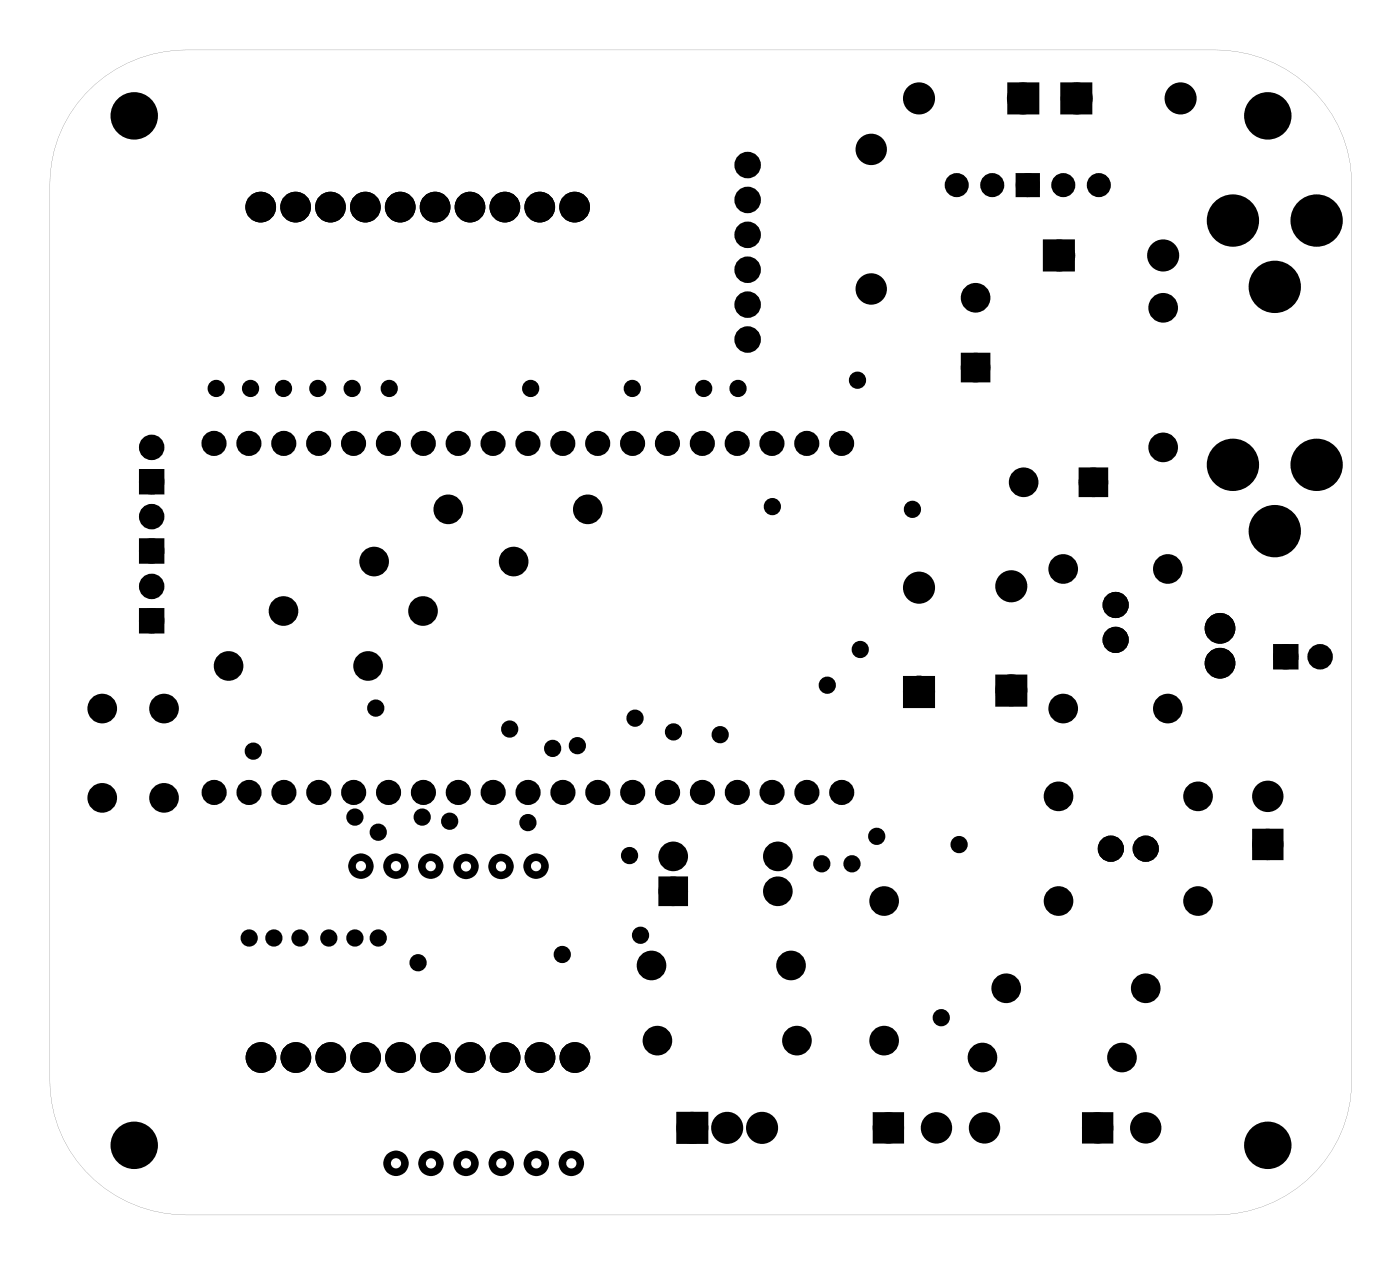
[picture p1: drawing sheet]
<svg xmlns="http://www.w3.org/2000/svg" width="102mm" height="92mm" viewBox="0 0 102 92" stroke-linecap="round" stroke-linejoin="round" font-family="sans-serif">
<g fill="#000">
<path d="M73.7 6.4h1.6v1.6h-1.6zM74.2 12.9h1.3v1.2h-1.3zM76.3 17.8h1.6v1.6h-1.6zM77.6 6.4h1.6v1.6h-1.6zM10.4 34.5h1.2v1.2h-1.2zM10.4 39.5h1.2v1.2h-1.2zM70.3 26.1h1.4v1.4h-1.4zM78.9 34.4h1.4v1.4h-1.4zM10.4 44.6h1.2v1.2h-1.2zM66.1 49.6h1.6v1.6h-1.6zM72.9 49.5h1.5v1.6h-1.5zM93 47.2h1.2v1.2h-1.2z"/>
<path d="M48.3 64.2h1.4v1.4h-1.4zM91.6 60.7h1.5v1.5h-1.5zM49.6 81.3h1.6v1.6h-1.6zM63.9 81.3h1.6v1.6h-1.6zM79.2 81.3h1.5v1.6h-1.5z"/>
<path d="M6.1 6.9a9.6 9.6 0 0 0-2.5 6.5v65.3a9.9 9.9 0 0 0 10 9.7h74.9a9.9 9.9 0 0 0 9.9-9.7v-65.3a9.9 9.9 0 0 0-9.9-9.8h-74.9a10 10 0 0 0-7.5 3.3zM6.2 6.9a10 10 0 0 1 7.4-3.3h74.9a9.9 9.9 0 0 1 9.9 9.8v65.3a9.8 9.8 0 0 1-9.9 9.7h-74.9a9.9 9.9 0 0 1-10-9.7v-65.3a9.6 9.6 0 0 1 2.6-6.5z"/>
<path d="M25.4 63a.93 .93 0 0 0 1.8 0 .93 .93 0 0 0-1.8 0zM25.9 63a.4 .4 0 0 1 .8 0 .4 .4 0 0 1-.8 0z"/>
<path d="M27.9 63a.95 .95 0 0 0 1.9 0 .95 .95 0 0 0-1.9 0zM28.5 63a.37 .37 0 0 1 .7 0 .37 .37 0 0 1-.7 0z"/>
<path d="M30.4 63a.95 .95 0 0 0 1.9 0 .95 .95 0 0 0-1.9 0zM31 63a.37 .37 0 0 1 .7 0 .37 .37 0 0 1-.7 0z"/>
<path d="M33 63.1a.95 .95 0 0 0 1.9 0 .95 .95 0 0 0-1.9 0zM33.6 63.1a.37 .37 0 0 1 .7 0 .37 .37 0 0 1-.7 0z"/>
<path d="M35.6 63.1a.93 .93 0 0 0 1.8 0 .93 .93 0 0 0-1.8 0zM36.1 63.1a.4 .4 0 0 1 .8 0 .4 .4 0 0 1-.8 0z"/>
<path d="M38.1 63a.95 .95 0 0 0 1.9 0 .95 .95 0 0 0-1.9 0zM38.7 63a.37 .37 0 0 1 .7 0 .37 .37 0 0 1-.7 0z"/>
<path d="M27.9 84.7a.95 .95 0 0 0 1.9 0 .95 .95 0 0 0-1.9 0zM28.5 84.7a.37 .37 0 0 1 .7 0 .37 .37 0 0 1-.7 0z"/>
<path d="M30.5 84.7a.93 .93 0 0 0 1.8 0 .93 .93 0 0 0-1.8 0zM31 84.7a.4 .4 0 0 1 .8 0 .4 .4 0 0 1-.8 0z"/>
<path d="M33 84.7a.95 .95 0 0 0 1.9 0 .95 .95 0 0 0-1.9 0zM33.6 84.7a.37 .37 0 0 1 .7 0 .37 .37 0 0 1-.7 0z"/>
<path d="M35.6 84.7a.93 .93 0 0 0 1.8 0 .93 .93 0 0 0-1.8 0zM36.1 84.7a.4 .4 0 0 1 .8 0 .4 .4 0 0 1-.8 0z"/>
<path d="M38.1 84.7a.95 .95 0 0 0 1.9 0 .95 .95 0 0 0-1.9 0zM38.7 84.7a.37 .37 0 0 1 .7 0 .37 .37 0 0 1-.7 0z"/>
<path d="M40.7 84.7a.93 .93 0 0 0 1.8 0 .93 .93 0 0 0-1.8 0zM41.2 84.7a.4 .4 0 0 1 .8 0 .4 .4 0 0 1-.8 0z"/>
<circle cx="54.4" cy="12" r=".62"/>
<circle cx="54.4" cy="19.6" r=".62"/>
<circle cx="54.4" cy="17.1" r=".62"/>
<circle cx="54.4" cy="14.6" r=".62"/>
<circle cx="54.4" cy="24.7" r=".62"/>
<circle cx="54.4" cy="22.2" r=".62"/>
</g>
<g fill="#000">
<circle cx="9.8" cy="8.4" r="1.6"/>
<circle cx="19" cy="15.1" r=".74"/>
<circle cx="21.5" cy="15.1" r=".74"/>
<circle cx="24.1" cy="15.1" r=".74"/>
<circle cx="26.6" cy="15.1" r=".74"/>
<circle cx="29.1" cy="15.1" r=".74"/>
<circle cx="31.7" cy="15.1" r=".74"/>
<circle cx="34.2" cy="15.1" r=".74"/>
<circle cx="36.8" cy="15.1" r=".74"/>
<circle cx="39.3" cy="15.1" r=".74"/>
<circle cx="41.8" cy="15.1" r=".74"/>
<circle cx="63.4" cy="10.9" r=".76"/>
<circle cx="66.9" cy="7.2" r=".79"/>
<circle cx="69.7" cy="13.5" r=".61"/>
<circle cx="72.3" cy="13.5" r=".61"/>
<circle cx="74.5" cy="7.2" r=".79"/>
<circle cx="74.8" cy="13.5" r=".61"/>
<circle cx="77.1" cy="18.6" r=".79"/>
<circle cx="77.4" cy="13.5" r=".61"/>
<circle cx="78.4" cy="7.2" r=".79"/>
<circle cx="80" cy="13.5" r=".61"/>
<circle cx="84.7" cy="18.6" r=".79"/>
<circle cx="86" cy="7.2" r=".79"/>
<circle cx="89.8" cy="16.1" r="1.52"/>
<circle cx="92.3" cy="8.4" r="1.6"/>
<circle cx="95.9" cy="16.1" r="1.52"/>
<circle cx="11" cy="35.1" r=".6"/>
<circle cx="11" cy="32.6" r=".6"/>
<circle cx="11" cy="37.6" r=".6"/>
<circle cx="15.6" cy="32.3" r=".62"/>
<circle cx="15.7" cy="28.3" r=".35"/>
<circle cx="18.1" cy="32.3" r=".62"/>
<circle cx="18.2" cy="28.3" r=".35"/>
<circle cx="20.6" cy="28.3" r=".35"/>
<circle cx="20.7" cy="32.3" r=".62"/>
<circle cx="23.1" cy="28.3" r=".35"/>
<circle cx="23.2" cy="32.3" r=".62"/>
<circle cx="25.6" cy="28.3" r=".35"/>
<circle cx="25.7" cy="32.3" r=".62"/>
<circle cx="28.3" cy="32.3" r=".62"/>
<circle cx="28.3" cy="28.3" r=".35"/>
<circle cx="30.8" cy="32.3" r=".62"/>
<circle cx="32.6" cy="37.1" r=".7"/>
<circle cx="33.4" cy="32.3" r=".62"/>
<circle cx="35.9" cy="32.3" r=".62"/>
<circle cx="38.4" cy="32.3" r=".62"/>
<circle cx="38.6" cy="28.3" r=".35"/>
<circle cx="41" cy="32.3" r=".62"/>
<circle cx="42.8" cy="37.1" r=".7"/>
<circle cx="43.5" cy="32.3" r=".62"/>
<circle cx="46" cy="28.3" r=".35"/>
<circle cx="46.1" cy="32.3" r=".62"/>
<circle cx="48.6" cy="32.3" r=".62"/>
<circle cx="51.1" cy="32.3" r=".62"/>
<circle cx="51.2" cy="28.3" r=".35"/>
<circle cx="53.7" cy="32.3" r=".62"/>
<circle cx="53.7" cy="28.3" r=".35"/>
<circle cx="56.2" cy="32.3" r=".62"/>
<circle cx="56.2" cy="36.9" r=".35"/>
<circle cx="58.8" cy="32.3" r=".62"/>
<circle cx="61.3" cy="32.3" r=".62"/>
<circle cx="62.4" cy="27.7" r=".35"/>
<circle cx="63.4" cy="21" r=".76"/>
<circle cx="66.4" cy="37.1" r=".35"/>
<circle cx="71" cy="21.7" r=".7"/>
<circle cx="71" cy="26.8" r=".7"/>
<circle cx="74.5" cy="35.1" r=".7"/>
<circle cx="79.6" cy="35.1" r=".7"/>
<circle cx="84.7" cy="32.6" r=".7"/>
<circle cx="84.7" cy="22.4" r=".7"/>
<circle cx="89.8" cy="33.8" r="1.52"/>
<circle cx="92.8" cy="38.7" r="1.52"/>
<circle cx="92.8" cy="20.9" r="1.52"/>
<circle cx="95.9" cy="33.8" r="1.52"/>
<circle cx="7.4" cy="51.6" r=".7"/>
<circle cx="7.4" cy="58.1" r=".7"/>
<circle cx="11" cy="42.7" r=".6"/>
<circle cx="11" cy="45.2" r=".6"/>
<circle cx="11" cy="40.1" r=".6"/>
<circle cx="11.9" cy="51.6" r=".7"/>
<circle cx="11.9" cy="58.1" r=".7"/>
<circle cx="15.6" cy="57.7" r=".62"/>
<circle cx="16.6" cy="48.5" r=".7"/>
<circle cx="18.1" cy="57.7" r=".62"/>
<circle cx="18.4" cy="54.7" r=".35"/>
<circle cx="20.6" cy="44.5" r=".7"/>
<circle cx="20.7" cy="57.7" r=".62"/>
<circle cx="23.2" cy="57.7" r=".62"/>
<circle cx="25.8" cy="57.7" r=".62"/>
<circle cx="25.8" cy="59.5" r=".35"/>
<circle cx="26.8" cy="48.5" r=".7"/>
<circle cx="27.2" cy="40.9" r=".7"/>
<circle cx="27.4" cy="51.5" r=".35"/>
<circle cx="28.3" cy="57.7" r=".62"/>
<circle cx="30.7" cy="59.5" r=".35"/>
<circle cx="30.8" cy="44.5" r=".7"/>
<circle cx="30.8" cy="57.7" r=".62"/>
<circle cx="32.7" cy="59.8" r=".35"/>
<circle cx="33.4" cy="57.7" r=".62"/>
<circle cx="35.9" cy="57.7" r=".62"/>
<circle cx="37.1" cy="53.1" r=".35"/>
<circle cx="37.4" cy="40.9" r=".7"/>
<circle cx="38.4" cy="59.9" r=".35"/>
<circle cx="38.5" cy="57.7" r=".62"/>
<circle cx="40.2" cy="54.5" r=".35"/>
<circle cx="41" cy="57.7" r=".62"/>
<circle cx="42" cy="54.3" r=".35"/>
<circle cx="43.5" cy="57.7" r=".62"/>
<circle cx="46.1" cy="57.7" r=".62"/>
<circle cx="46.2" cy="52.3" r=".35"/>
<circle cx="48.6" cy="57.7" r=".62"/>
<circle cx="49" cy="53.3" r=".35"/>
<circle cx="51.2" cy="57.7" r=".62"/>
<circle cx="52.4" cy="53.5" r=".35"/>
<circle cx="53.7" cy="57.7" r=".62"/>
<circle cx="56.2" cy="57.7" r=".62"/>
<circle cx="58.8" cy="57.7" r=".62"/>
<circle cx="60.2" cy="49.9" r=".35"/>
<circle cx="61.3" cy="57.7" r=".62"/>
<circle cx="62.6" cy="47.3" r=".35"/>
<circle cx="66.9" cy="50.3" r=".79"/>
<circle cx="66.9" cy="42.8" r=".79"/>
<circle cx="73.6" cy="42.7" r=".79"/>
<circle cx="73.6" cy="50.2" r=".79"/>
<circle cx="77.1" cy="58" r=".7"/>
<circle cx="77.4" cy="51.6" r=".7"/>
<circle cx="77.4" cy="41.4" r=".7"/>
<circle cx="81.2" cy="46.6" r=".59"/>
<circle cx="81.2" cy="44" r=".59"/>
<circle cx="85" cy="51.6" r=".7"/>
<circle cx="85" cy="41.4" r=".7"/>
<circle cx="87.2" cy="58" r=".7"/>
<circle cx="88.8" cy="48.3" r=".74"/>
<circle cx="88.8" cy="45.7" r=".74"/>
<circle cx="92.3" cy="58" r=".76"/>
<circle cx="93.6" cy="47.8" r=".6"/>
<circle cx="96.1" cy="47.8" r=".6"/>
<circle cx="18.1" cy="68.3" r=".35"/>
<circle cx="19" cy="77" r=".74"/>
<circle cx="19.9" cy="68.3" r=".35"/>
<circle cx="21.5" cy="77" r=".74"/>
<circle cx="21.8" cy="68.3" r=".35"/>
<circle cx="23.9" cy="68.3" r=".35"/>
<circle cx="24.1" cy="77" r=".74"/>
<circle cx="25.8" cy="68.3" r=".35"/>
<circle cx="26.6" cy="77" r=".74"/>
<circle cx="27.5" cy="68.3" r=".35"/>
<circle cx="27.5" cy="60.6" r=".35"/>
<circle cx="29.2" cy="77" r=".74"/>
<circle cx="30.4" cy="70.1" r=".35"/>
<circle cx="31.7" cy="77" r=".74"/>
<circle cx="34.2" cy="77" r=".74"/>
<circle cx="36.8" cy="77" r=".74"/>
<circle cx="39.3" cy="77" r=".74"/>
<circle cx="40.9" cy="69.5" r=".35"/>
<circle cx="41.9" cy="77" r=".74"/>
<circle cx="45.8" cy="62.3" r=".35"/>
<circle cx="46.6" cy="68.1" r=".35"/>
<circle cx="47.4" cy="70.3" r=".7"/>
<circle cx="47.9" cy="75.7" r=".7"/>
<circle cx="49" cy="62.3" r=".7"/>
<circle cx="49" cy="64.9" r=".7"/>
<circle cx="56.6" cy="62.3" r=".7"/>
<circle cx="56.6" cy="64.9" r=".7"/>
<circle cx="57.6" cy="70.3" r=".7"/>
<circle cx="58" cy="75.7" r=".7"/>
<circle cx="59.8" cy="62.9" r=".35"/>
<circle cx="62" cy="62.9" r=".35"/>
<circle cx="63.8" cy="60.9" r=".35"/>
<circle cx="64.4" cy="65.6" r=".7"/>
<circle cx="64.4" cy="75.7" r=".7"/>
<circle cx="68.5" cy="74.1" r=".35"/>
<circle cx="69.8" cy="61.5" r=".35"/>
<circle cx="71.5" cy="77" r=".7"/>
<circle cx="73.3" cy="71.9" r=".7"/>
<circle cx="77.1" cy="65.6" r=".7"/>
<circle cx="80.9" cy="61.8" r=".59"/>
<circle cx="81.7" cy="77" r=".7"/>
<circle cx="83.4" cy="71.9" r=".7"/>
<circle cx="83.4" cy="61.8" r=".59"/>
<circle cx="87.2" cy="65.6" r=".7"/>
<circle cx="92.3" cy="61.5" r=".76"/>
<circle cx="9.8" cy="83.4" r="1.6"/>
<circle cx="50.4" cy="82.1" r=".79"/>
<circle cx="53" cy="82.1" r=".79"/>
<circle cx="55.5" cy="82.1" r=".79"/>
<circle cx="64.7" cy="82.1" r=".76"/>
<circle cx="68.2" cy="82.1" r=".76"/>
<circle cx="71.7" cy="82.1" r=".76"/>
<circle cx="79.9" cy="82.1" r=".76"/>
<circle cx="83.4" cy="82.1" r=".76"/>
<circle cx="92.3" cy="83.4" r="1.6"/>
</g>
<g fill="none" stroke="#000" stroke-width=".55">
<circle cx="15.7" cy="28.3" r=".35"/>
<circle cx="18.2" cy="28.3" r=".35"/>
<circle cx="20.6" cy="28.3" r=".35"/>
<circle cx="23.1" cy="28.3" r=".35"/>
<circle cx="25.6" cy="28.3" r=".35"/>
<circle cx="28.3" cy="28.3" r=".35"/>
<circle cx="38.6" cy="28.3" r=".35"/>
<circle cx="46" cy="28.3" r=".35"/>
<circle cx="51.2" cy="28.3" r=".35"/>
<circle cx="53.7" cy="28.3" r=".35"/>
<circle cx="56.2" cy="36.9" r=".35"/>
<circle cx="62.4" cy="27.7" r=".35"/>
<circle cx="66.4" cy="37.1" r=".35"/>
<circle cx="18.4" cy="54.7" r=".35"/>
<circle cx="25.8" cy="59.5" r=".35"/>
<circle cx="27.4" cy="51.5" r=".35"/>
<circle cx="30.7" cy="59.5" r=".35"/>
<circle cx="32.7" cy="59.8" r=".35"/>
<circle cx="37.1" cy="53.1" r=".35"/>
<circle cx="38.4" cy="59.9" r=".35"/>
<circle cx="40.2" cy="54.5" r=".35"/>
<circle cx="42" cy="54.3" r=".35"/>
<circle cx="46.2" cy="52.3" r=".35"/>
<circle cx="49" cy="53.3" r=".35"/>
<circle cx="52.4" cy="53.5" r=".35"/>
<circle cx="60.2" cy="49.9" r=".35"/>
<circle cx="62.6" cy="47.3" r=".35"/>
<circle cx="18.1" cy="68.3" r=".35"/>
<circle cx="19.9" cy="68.3" r=".35"/>
<circle cx="21.8" cy="68.3" r=".35"/>
<circle cx="23.9" cy="68.3" r=".35"/>
<circle cx="25.8" cy="68.3" r=".35"/>
<circle cx="27.5" cy="60.6" r=".35"/>
<circle cx="27.5" cy="68.3" r=".35"/>
<circle cx="30.4" cy="70.1" r=".35"/>
<circle cx="40.9" cy="69.5" r=".35"/>
<circle cx="45.8" cy="62.3" r=".35"/>
<circle cx="46.6" cy="68.1" r=".35"/>
<circle cx="59.8" cy="62.9" r=".35"/>
<circle cx="62" cy="62.9" r=".35"/>
<circle cx="63.8" cy="60.9" r=".35"/>
<circle cx="68.5" cy="74.1" r=".35"/>
<circle cx="69.8" cy="61.5" r=".35"/>
</g>
<g fill="none" stroke="#000" stroke-width=".76" stroke-linecap="butt">
<path d="M73.7 6.4h1.6v1.6h-1.6zM76.3 17.8h1.6v1.6h-1.6zM77.6 6.4h1.6v1.6h-1.6zM70.3 26.1h1.4v1.4h-1.4zM78.9 34.4h1.4v1.4h-1.4zM66.1 49.6h1.6v1.6h-1.6zM72.9 49.5h1.5v1.6h-1.5zM48.3 64.2h1.4v1.4h-1.4zM91.6 60.7h1.5v1.5h-1.5zM49.6 81.3h1.6v1.6h-1.6zM63.9 81.3h1.6v1.6h-1.6zM79.2 81.3h1.5v1.6h-1.5z"/>
<circle cx="19" cy="15.1" r=".74"/>
<circle cx="21.5" cy="15.1" r=".74"/>
<circle cx="24.1" cy="15.1" r=".74"/>
<circle cx="26.6" cy="15.1" r=".74"/>
<circle cx="29.1" cy="15.1" r=".74"/>
<circle cx="31.7" cy="15.1" r=".74"/>
<circle cx="34.2" cy="15.1" r=".74"/>
<circle cx="36.8" cy="15.1" r=".74"/>
<circle cx="39.3" cy="15.1" r=".74"/>
<circle cx="41.8" cy="15.1" r=".74"/>
<circle cx="63.4" cy="10.9" r=".76"/>
<circle cx="66.9" cy="7.2" r=".79"/>
<circle cx="74.5" cy="7.2" r=".79"/>
<circle cx="77.1" cy="18.6" r=".79"/>
<circle cx="78.4" cy="7.2" r=".79"/>
<circle cx="84.7" cy="18.6" r=".79"/>
<circle cx="86" cy="7.2" r=".79"/>
<circle cx="89.8" cy="16.1" r="1.52"/>
<circle cx="95.9" cy="16.1" r="1.52"/>
<circle cx="32.6" cy="37.1" r=".7"/>
<circle cx="42.8" cy="37.1" r=".7"/>
<circle cx="63.4" cy="21" r=".76"/>
<circle cx="71" cy="26.8" r=".7"/>
<circle cx="71" cy="21.7" r=".7"/>
<circle cx="74.5" cy="35.1" r=".7"/>
<circle cx="79.6" cy="35.1" r=".7"/>
<circle cx="84.7" cy="32.6" r=".7"/>
<circle cx="84.7" cy="22.4" r=".7"/>
<circle cx="89.8" cy="33.8" r="1.52"/>
<circle cx="92.8" cy="20.9" r="1.52"/>
<circle cx="92.8" cy="38.7" r="1.52"/>
<circle cx="95.9" cy="33.8" r="1.52"/>
<circle cx="7.4" cy="51.6" r=".7"/>
<circle cx="7.4" cy="58.1" r=".7"/>
<circle cx="11.9" cy="51.6" r=".7"/>
<circle cx="11.9" cy="58.1" r=".7"/>
<circle cx="16.6" cy="48.5" r=".7"/>
<circle cx="20.6" cy="44.5" r=".7"/>
<circle cx="26.8" cy="48.5" r=".7"/>
<circle cx="27.2" cy="40.9" r=".7"/>
<circle cx="30.8" cy="44.5" r=".7"/>
<circle cx="37.4" cy="40.9" r=".7"/>
<circle cx="66.9" cy="50.3" r=".79"/>
<circle cx="66.9" cy="42.8" r=".79"/>
<circle cx="73.6" cy="50.2" r=".79"/>
<circle cx="73.6" cy="42.7" r=".79"/>
<circle cx="77.1" cy="58" r=".7"/>
<circle cx="77.4" cy="51.6" r=".7"/>
<circle cx="77.4" cy="41.4" r=".7"/>
<circle cx="85" cy="51.6" r=".7"/>
<circle cx="85" cy="41.4" r=".7"/>
<circle cx="87.2" cy="58" r=".7"/>
<circle cx="88.8" cy="48.3" r=".74"/>
<circle cx="88.8" cy="45.7" r=".74"/>
<circle cx="92.3" cy="58" r=".76"/>
<circle cx="19" cy="77" r=".74"/>
<circle cx="21.5" cy="77" r=".74"/>
<circle cx="24.1" cy="77" r=".74"/>
<circle cx="26.6" cy="77" r=".74"/>
<circle cx="29.2" cy="77" r=".74"/>
<circle cx="31.7" cy="77" r=".74"/>
<circle cx="34.2" cy="77" r=".74"/>
<circle cx="36.8" cy="77" r=".74"/>
<circle cx="39.3" cy="77" r=".74"/>
<circle cx="41.9" cy="77" r=".74"/>
<circle cx="47.4" cy="70.3" r=".7"/>
<circle cx="47.9" cy="75.7" r=".7"/>
<circle cx="49" cy="62.3" r=".7"/>
<circle cx="49" cy="64.9" r=".7"/>
<circle cx="56.6" cy="62.3" r=".7"/>
<circle cx="56.6" cy="64.9" r=".7"/>
<circle cx="57.6" cy="70.3" r=".7"/>
<circle cx="58" cy="75.7" r=".7"/>
<circle cx="64.4" cy="75.7" r=".7"/>
<circle cx="64.4" cy="65.6" r=".7"/>
<circle cx="71.5" cy="77" r=".7"/>
<circle cx="73.3" cy="71.9" r=".7"/>
<circle cx="77.1" cy="65.6" r=".7"/>
<circle cx="81.7" cy="77" r=".7"/>
<circle cx="83.4" cy="71.9" r=".7"/>
<circle cx="87.2" cy="65.6" r=".7"/>
<circle cx="92.3" cy="61.5" r=".76"/>
<circle cx="50.4" cy="82.1" r=".79"/>
<circle cx="53" cy="82.1" r=".79"/>
<circle cx="55.5" cy="82.1" r=".79"/>
<circle cx="64.7" cy="82.1" r=".76"/>
<circle cx="68.2" cy="82.1" r=".76"/>
<circle cx="71.7" cy="82.1" r=".76"/>
<circle cx="79.9" cy="82.1" r=".76"/>
<circle cx="83.4" cy="82.1" r=".76"/>
</g>
<g fill="none" stroke="#000" stroke-width=".25">
<circle cx="9.8" cy="8.4" r="1.6"/>
<circle cx="92.3" cy="8.4" r="1.6"/>
<circle cx="9.8" cy="83.4" r="1.6"/>
<circle cx="92.3" cy="83.4" r="1.6"/>
</g>
<g fill="none" stroke="#000" stroke-width=".59">
<circle cx="15.6" cy="32.3" r=".62"/>
<circle cx="18.1" cy="32.3" r=".62"/>
<circle cx="20.7" cy="32.3" r=".62"/>
<circle cx="23.2" cy="32.3" r=".62"/>
<circle cx="25.7" cy="32.3" r=".62"/>
<circle cx="28.3" cy="32.3" r=".62"/>
<circle cx="30.8" cy="32.3" r=".62"/>
<circle cx="33.4" cy="32.3" r=".62"/>
<circle cx="35.9" cy="32.3" r=".62"/>
<circle cx="38.4" cy="32.3" r=".62"/>
<circle cx="41" cy="32.3" r=".62"/>
<circle cx="43.5" cy="32.3" r=".62"/>
<circle cx="46.1" cy="32.3" r=".62"/>
<circle cx="48.6" cy="32.3" r=".62"/>
<circle cx="51.1" cy="32.3" r=".62"/>
<circle cx="53.7" cy="32.3" r=".62"/>
<circle cx="56.2" cy="32.3" r=".62"/>
<circle cx="58.8" cy="32.3" r=".62"/>
<circle cx="61.3" cy="32.3" r=".62"/>
<circle cx="15.6" cy="57.7" r=".62"/>
<circle cx="18.1" cy="57.7" r=".62"/>
<circle cx="20.7" cy="57.7" r=".62"/>
<circle cx="23.2" cy="57.7" r=".62"/>
<circle cx="25.8" cy="57.7" r=".62"/>
<circle cx="28.3" cy="57.7" r=".62"/>
<circle cx="30.8" cy="57.7" r=".62"/>
<circle cx="33.4" cy="57.7" r=".62"/>
<circle cx="35.9" cy="57.7" r=".62"/>
<circle cx="38.5" cy="57.7" r=".62"/>
<circle cx="41" cy="57.7" r=".62"/>
<circle cx="43.5" cy="57.7" r=".62"/>
<circle cx="46.1" cy="57.7" r=".62"/>
<circle cx="48.6" cy="57.7" r=".62"/>
<circle cx="51.2" cy="57.7" r=".62"/>
<circle cx="53.7" cy="57.7" r=".62"/>
<circle cx="56.2" cy="57.7" r=".62"/>
<circle cx="58.8" cy="57.7" r=".62"/>
<circle cx="61.3" cy="57.7" r=".62"/>
</g>
<g fill="none" stroke="#000" stroke-width=".73" stroke-linecap="butt">
<circle cx="81.2" cy="44" r=".59"/>
<circle cx="81.2" cy="46.6" r=".59"/>
<circle cx="80.9" cy="61.8" r=".59"/>
<circle cx="83.4" cy="61.8" r=".59"/>
</g>
<g fill="none" stroke="#000" stroke-width=".69" stroke-linecap="butt">
<circle cx="54.4" cy="19.6" r=".62"/>
<circle cx="54.4" cy="12" r=".62"/>
<circle cx="54.4" cy="17.1" r=".62"/>
<circle cx="54.4" cy="14.6" r=".62"/>
<circle cx="54.4" cy="24.7" r=".62"/>
<circle cx="54.4" cy="22.2" r=".62"/>
</g>
<g fill="none" stroke="#000" stroke-width=".53">
<path d="M74.2 12.9h1.3v1.2h-1.3z"/>
<circle cx="69.7" cy="13.5" r=".61"/>
<circle cx="72.3" cy="13.5" r=".61"/>
<circle cx="74.8" cy="13.5" r=".61"/>
<circle cx="77.4" cy="13.5" r=".61"/>
<circle cx="80" cy="13.5" r=".61"/>
</g>
<g fill="none" stroke="#000" stroke-width=".65" stroke-linecap="butt">
<path d="M10.4 34.5h1.2v1.2h-1.2zM10.4 39.5h1.2v1.2h-1.2zM10.4 44.6h1.2v1.2h-1.2zM93 47.2h1.2v1.2h-1.2z"/>
<circle cx="11" cy="37.6" r=".6"/>
<circle cx="11" cy="32.6" r=".6"/>
<circle cx="11" cy="35.1" r=".6"/>
<circle cx="11" cy="42.7" r=".6"/>
<circle cx="11" cy="45.2" r=".6"/>
<circle cx="11" cy="40.1" r=".6"/>
<circle cx="93.6" cy="47.8" r=".6"/>
<circle cx="96.1" cy="47.8" r=".6"/>
</g>
</svg>
